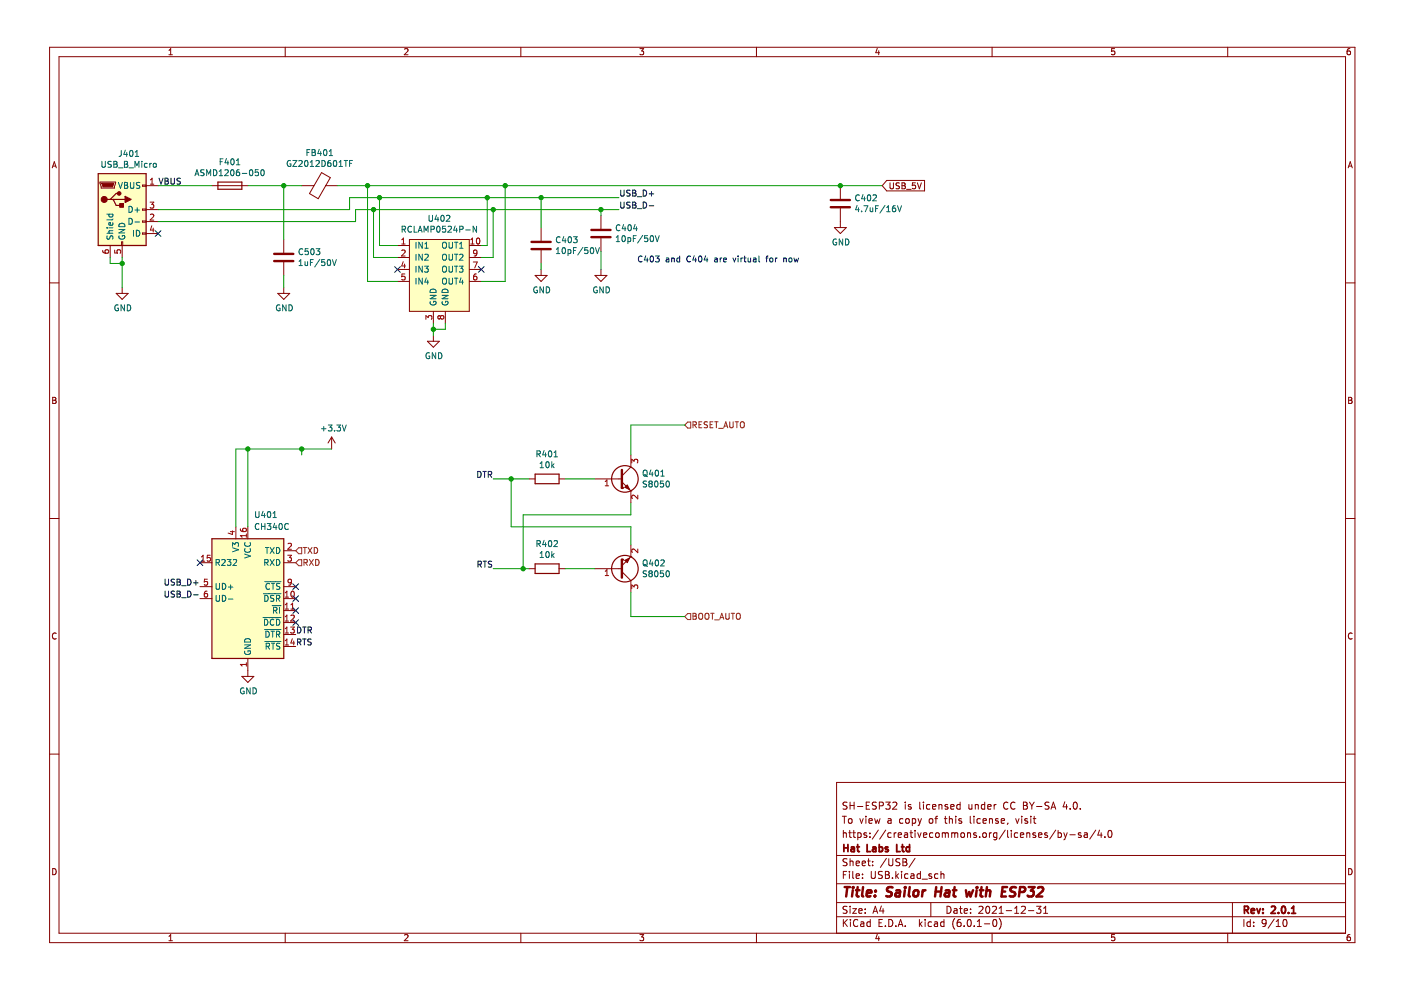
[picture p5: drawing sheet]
<svg xmlns="http://www.w3.org/2000/svg" width="297mm" height="210mm" viewBox="0 0 297 210" stroke-linecap="round" stroke-linejoin="round" font-family="sans-serif">
<path d="M.5 0h296.6v209.8h-296.6z" fill-rule="evenodd" fill="#fff" stroke="#fff" stroke-width=".21"/>
<g fill="none" stroke="#840000" stroke-width=".21">
<path d="M10.5 10h276.8v189.9h-276.8zM12.5 12h272.8v185.9h-272.8zM35.8 11.6h.8M35.8 10.7l.4-.4v1.3M60.5 10v2M85.8 10.4l.5-.1 .2 .4-.8 .9h.8M110.4 10v2M135.7 10.3h.8l-.5 .5 .4 .1v.6l-.2 .1-.5-.1M160.4 10v2M186 10.2l-.3 1h.8M186.3 10.7v.9M210.3 10v2"/>
<path d="M236.3 10.3h-.6l-.1 .6h.7v.6l-.2 .1-.5-.1M260.3 10v2M286.2 10.3l-.4 .1-.1 .2-.1 .8 .2 .2 .5-.1-.1-.6-.4-.1-.2 .3M11.1 35.6l.4-1.3 .4 1.3M11.2 35.2h.6M21.2 38.6h3.3v.3l-.2 1h-2.8zM30.2 39.2h.8v.3h-.8zM31 39.4h2.5M44.9 39.4h7.6M64 39.4h2.6M68.2 36.6l1.8 1.1-2.5 4.4-1.9-1.1zM69 39.4h2.6"/>
<path d="M178.2 39.4v2.8M285.8 35.6l.5-1.3 .4 1.3M286 35.2h.6M10.5 60h2M23.4 52.1v2.5M25.8 51.3h.2v.8h-.2zM25.9 52.1v2.5M30.2 44.3h.8v.3h-.8zM30.2 46.9h.8v.2h-.8zM30.2 49.4h.8v.2h-.8zM31 47h2.5M31 44.4h2.5"/>
<path d="M31 49.5h2.5M60.2 50.8v2.8M60.2 55.6v2.8M84.3 52.1h2.5M84.3 54.6h2.5M84.3 57.1h2.5M84.3 59.7h2.5M86.8 50.8h12.7v15.2h-12.7zM99.5 52.1h2.5M99.5 54.6h2.5M99.5 57.1h2.5M99.5 59.7h2.5"/>
<path d="M113.5 58.4h2.5l-1.3 1.3zM114.7 48.2v2.8M114.7 53.1v2.8M114.7 57.1v1.3M126.1 58.4h2.6l-1.3 1.3zM127.4 45.7v2.8M127.4 50.5v2.8M127.4 57.1v1.3M176.9 48.2h2.5l-1.2 1.3zM178.2 44.2v4M285.3 60h2M58.9 62.2h2.5l-1.2 1.3z"/>
<path d="M60.2 60.9v1.3M90.6 72.4h2.6l-1.3 1.2zM91.9 66v2.6M91.9 71.1v1.3M94.4 66v2.6M11.2 84.2h.4l.3 .3-.3 .4 .3 .1v.3l-.2 .2h-.5zM11.2 84.9h.4M70.3 92.7l-.8 1.2M70.3 92.7v2.5M70.3 92.7l.8 1.2M285.9 84.2h.5l.2 .3-.2 .4 .2 .1 .1 .3-.3 .2h-.5zM285.9 84.9h.5"/>
<path d="M10.5 109.9h2M42.4 119.3h2.5M50 111.7v2.5M52.5 111.7v2.5M60.2 119.3h2.5M60.2 116.8h2.5M133.8 118h.1M133.8 118l-1.9 1.9M285.3 109.9h2M11.9 134.3a.58 .58 0 0 0-.8 .6 .58 .58 0 0 0 .8 .5M42.4 126.9h2.5M42.4 124.4h2.5"/>
<path d="M52.5 139.6v3.8M60.2 126.9h2.5M60.2 129.5h2.5M60.2 132h2.5M60.2 134.5h2.5M60.2 137.1h2.5M60.2 124.4h2.5M131.2 120.6h.7M131.9 121.2l1.9 1.9M286.7 134.3a.58 .58 0 0 0-.8 .6 .58 .58 0 0 0 .8 .5M10.5 159.9h2M51.3 143.4h2.5l-1.3 1.3z"/>
<path d="M285.3 159.9h2M178.6 173.1h.8M178.8 176.1v1.5M178.8 176.7l.2-.1h.4v1M179 173.1v1.5M179.6 170.1h-.6l-.2 .1v.4l.6 .3 .2 .4-.3 .3-.6-.1M179.9 176.6h.6M179.9 173.7l.3-.1 .4 .1 .1 .6-.2 .2-.3 .1-.3-.2zM180.2 176.1v1.2l.3 .3M180.2 170.1v1.5M180.2 170.8h.9M180.8 176.6h.6"/>
<path d="M181 176.1v1.2l.4 .3M181.1 170.1v1.5M181.8 171h1.1M181.9 176.6h.4l.3 .2-.2 .7h-.5M181.9 176.6v1.5M182.3 173.6l.4 1 .3-1M183.6 173.1v.1M183.6 173.6v1M183.7 170.8h.5M183.7 176.6h-.3l-.2 .2v.2l.5 .1v.4h-.5M184.2 174.1l.7-.2v-.3h-.5l-.2 .2 .1 .7h.6M184.4 170.1h-.7v1.5h.7"/>
<path d="M184.4 177.4v.2M184.4 176.6v.2M185.4 173.6l.3 1 .3-.7 .3 .7 .3-1M185.8 170.1h-.6l-.2 .1v.4l.7 .3 .1 .4-.3 .3-.6-.1M186.2 176l-1.3 1.9M186.4 170.9l.8-.1 .1-.2-.1-.4-.8-.1v1.5M187.8 176l-1.3 1.9M187.8 170.1h.9l-.5 .5 .5 .2v.6l-.3 .2-.6-.2M188.3 173.6h.6v1M188.9 176.6h-.4l-.3 .2 .2 .7h.5M188.9 173.9l-.5 .1-.2 .2 .2 .4 .5-.1M189.3 170.2l.6-.1 .3 .4-1 1.1h1"/>
<path d="M189.6 176.6v1M190 176.6l-.4 .2M190.4 177.1l.7-.2v-.3h-.5l-.2 .2 .1 .7h.6M191.4 173.6h-.4l-.3 .3 .2 .6h.5M191.8 176.6h.6v1M191.9 170.1v.1M191.9 170.6v1M192.1 173.7l.2-.1 .4 .1 .1 .6-.2 .2-.3 .1-.2-.2zM192.4 176.9l-.5 .1-.2 .2 .2 .4 .5-.1M192.9 176.6h.6M193.1 176.1v1.2l.4 .3M193.1 170.6h-.3l-.2 .2v.2l.5 .1v.4h-.5"/>
<path d="M193.4 173.6h.5l.2 .3-.1 .6h-.6M193.4 173.6v1.5M194 176.1v.1M194 176.6v1M194.6 176.6l.3 1 .4-1M194.6 173.6l.4 1M195 174.6l-.4 .5M195 170.1v1.3l.2 .2M195.4 173.6l-.4 1M195.8 177.1l.7-.2-.1-.3h-.4l-.2 .2 .1 .7h.5M195.8 170.1v.1M195.8 170.6v1"/>
<path d="M197.1 173.7l.2-.1 .4 .1 .1 .6-.2 .2-.3 .1-.2-.2zM197.1 170.6h-.4l-.3 .3 .2 .6h.5M197.7 171.1l.7-.2v-.3h-.5l-.2 .2 .1 .7h.6M197.8 176.6h-.4l-.3 .2 .1 .7h.6M198.2 173.6h.6M198.4 176.7l.2-.1 .5 .1v.6l-.1 .2-.4 .1-.2-.2zM198.8 173.1l-.4 .2v1.3M199.1 170.7l.2-.1h.3l.1 1M199.1 170.6v1M199.8 176.7l.4-.1 .2 .2M199.8 176.6v1M200.2 173.6h.6"/>
<path d="M200.4 176.8l.2-.2h.4l.1 1M200.4 173.1v1.3l.4 .2M200.4 176.8v.8M200.9 170.6h-.3l-.2 .2v.2l.5 .1v.4h-.5M201.3 173.7l.2-.1h.4v1M201.3 173.1v1.5M201.6 171.1l.7-.2-.1-.3h-.4l-.2 .2v.7h.6M201.8 176.7l.4-.1 .2 .2M201.8 176.6v1M202.4 176.8l.2-.2h.4l.1 1M202.4 176.8v.8M202.6 173.1v.1"/>
<path d="M202.6 173.6v1M203.6 170.6h-.5l-.2 .3 .1 .6h.6M203.6 170.1v1.5M203.8 176.7l.2-.1 .4 .1 .1 .6-.1 .2-.4 .1-.2-.2zM203.9 173.6h-.4l-.2 .2 .1 .2 .5 .1v.4h-.6M205.1 176.6v1M205.1 176.7l.3-.1h.3l.1 1M205.4 170.6l.1 .9 .4 .1 .2-.2M205.7 173.1v1.3l.2 .2M206.1 170.6v1M206.5 173.1v.1M206.5 173.6v1"/>
<path d="M206.8 170.7l.2-.1h.3l.1 1M206.8 170.6v1M207 176.6h-.4l-.2 .2 .1 .2 .5 .1v.4h-.6M207.7 177.4v.2M207.8 173.6h-.4l-.3 .3 .2 .6h.5M208.4 174.1l.7-.2v-.3h-.5l-.2 .2 .1 .7h.6M208.4 176.7l.2-.1 .5 .1v.6l-.1 .2-.4 .1-.2-.2zM208.8 170.6h-.5l-.2 .3 .1 .6h.6M208.8 170.1v1.5M209.4 171.1l.7-.2v-.3h-.5l-.2 .2 .1 .7h.6M209.8 173.6v1M209.8 176.6v1"/>
<path d="M209.8 173.7l.2-.1h.3l.1 1M210.2 176.6l-.4 .2M210.8 170.6v1M211.2 170.6l-.4 .3M211.3 176.6v1.2l-.2 .3-.4-.1M211.3 176.6h-.4l-.3 .2 .2 .7h.5M211.6 173.6h-.3l-.2 .2v.2l.5 .1v.4h-.5M212.3 174.1l.7-.2-.1-.3h-.4l-.2 .2v.7h.6M213.1 176l-1.3 1.9M213.6 176.1v1.2l.2 .3M213.7 174.5l-.1 .3M213.7 170.2a.71 .71 0 0 0-1 .5 .71 .71 0 0 0 .7 .9l.3-.2"/>
<path d="M214.4 176.1v.1M214.4 176.6v1M215.2 170.2a.71 .71 0 0 0-1 .5 .71 .71 0 0 0 .7 .9l.3-.2M215.3 173.6l.4 1 .4-1M215.8 176.6h-.5l-.2 .2 .1 .7h.6M216.3 177.1l.8-.2-.1-.3h-.4l-.3 .2 .1 .7h.6M216.6 173.1v.1M216.6 173.6v1M217 170.1h.5l.3 .3-.3 .4 .3 .1v.4l-.2 .3h-.6zM217 170.8h.5M217.7 176.7l.2-.1h.4v1M217.7 176.6v1"/>
<path d="M217.8 173.6h-.3l-.2 .2v.2l.5 .1v.4h-.5M218.3 170.1l.5 .8M218.6 173.1v.1M218.6 173.6v1M218.8 170.9v.7M219.1 173.6h.5M219.3 173.1v1.3l.3 .2M219.3 170.1l-.5 .8M219.6 176.6h-.4l-.2 .2 .1 .2 .5 .1v.4h-.6M219.8 171h1.1M220.2 177.1l.7-.2-.1-.3h-.4l-.2 .2 .1 .7h.5M222.1 176.6h-.4l-.2 .2 .1 .2 .5 .1v.4h-.6"/>
<path d="M222.4 170.1h-.6l-.2 .1v.4l.7 .3 .1 .4-.3 .3-.5-.1M222.8 171.6l.5-1.5 .5 1.5M223 171.1h.7M223.8 176l-1.2 1.9M224.3 176.6h.5l.2 .2-.1 .7h-.6M224.3 176.1v1.5M225.5 176.6l.4 1M225.8 170l-.4 1.1h.9M225.9 177.6l-.4 .5M226.1 170.6v1M226.3 176.6l-.4 1M226.8 177h1.2"/>
<path d="M226.9 171.4v.2M227.7 170.2l.2-.1a.8 .8 0 0 1 .5 .7 .8 .8 0 0 1-.5 .8l-.4-.6zM229 171.4v.2M229.2 176.6h-.4l-.2 .2 .1 .2 .5 .1v.4h-.6M229.9 176.6h.6v1M230.5 176.9l-.5 .1-.2 .2 .2 .4 .5-.1M232.3 176l-1.3 1.9M233.1 176l-.3 1.1h.9M233.5 176.6v1M234.3 177.4v.2M235 176.2l.3-.1a.8 .8 0 0 1 .5 .7 .8 .8 0 0 1-.5 .8l-.4-.6zM285.3 165.9h-107.9v32"/>
<path d="M11.2 184.2a.66 .66 0 0 1 .7 .6 .66 .66 0 0 1-.7 .7zM35.8 198.5l.4-.3v1.3M35.8 199.5h.8M60.5 197.9v2M85.8 198.3l.5-.1 .2 .3-.8 1h.8M110.4 197.9v2M135.7 198.2h.8l-.5 .4 .4 .2v.5l-.2 .2-.5-.2M160.4 197.9v2M177.4 194.4h107.9M177.4 191.4h107.9M177.4 187.4h107.9M177.4 181.4h107.9"/>
<path d="M178.8 185.5h.5M178.8 194.9v1.5M179 195.6l.7 .8M179.5 184.8h-.7v1.5M179.6 192.2l-.6-.1-.2 .2v.4l.6 .3 .2 .4-.3 .2h-.6M179.6 182.1h-.6l-.2 .1v.4l.6 .3 .2 .4-.3 .3-.6-.1M179.7 194.9l-.9 .9M180.1 184.8v.1M180.1 185.3v1M180.2 182.1v1.5M180.2 192.1v.2M180.2 192.6v1"/>
<path d="M180.2 182.7l.2-.1h.4l.1 1M180.3 194.9v.2M180.3 195.4v1M180.8 192.6h.8l-.8 1h.8M180.8 184.8v1.2l.2 .3M181.5 185.8l.7-.2v-.3h-.5l-.2 .2 .1 .7h.6M181.5 183.1l.7-.2v-.3h-.5l-.2 .2 .1 .7h.6M181.9 195.1a.71 .71 0 0 0-1 .5 .71 .71 0 0 0 .7 .8l.3-.1M182.1 193.1l.7-.1-.1-.3-.4-.1-.2 .3 .1 .7h.5M182.5 195.5h.6l.1 .9M182.8 183.1l.7-.2-.1-.3h-.4l-.2 .2 .1 .7h.5M182.9 186.1v.2"/>
<path d="M182.9 185.3v.2M183.2 195.8l-.5 .1-.3 .2 .3 .3h.5M183.4 193.5v.1M183.4 192.7v.2M183.9 182.6h.6M184.2 182.1v1.2l.3 .3M184.5 195.5l-.4-.1-.3 .3 .1 .7h.6M184.5 194.9v1.5M184.7 184.8v1.2l.3 .3 .4-.1 .2-.2v-1.2M185 183.4v.2M185 182.6v.2M185.1 193.6l.5-1.5 .5 1.5"/>
<path d="M185.2 193.2h.7M186 198.1l-.3 .9h.8M186.3 198.6v.9M186.4 195.7h.5M186.9 192.1l-.4 1h.9M187.1 194.9h-.7v1.5h.7M187.1 184.8h-.6l-.2 .1v.4l.6 .3 .2 .4-.3 .3-.6-.1M187.2 192.6v1M187.7 185.5h.5M187.7 196.3v.1M187.7 184.8h.5l.3 .2-.3 .5 .3 .1 .1 .4-.3 .3h-.6zM187.9 182l-1.2 1.9"/>
<path d="M188.4 194.9a.76 .76 0 0 1 .9 .8 .76 .76 0 0 1-.9 .7zM188.4 182.1v1.2l.3 .3h.3l.3-.3v-1.2M189.2 186.1v.2M189.9 196.3v.1M189.9 184.8v1.5M190.1 185.7l.4 .6M190.4 196.4l.5-1.5 .5 1.5M190.5 185.3l-.6 .5M190.6 196h.7M190.8 182.1h-.6l-.2 .1v.4l.6 .3 .2 .4-.3 .3-.6-.1M191.1 184.8v.1M191.1 185.3v1"/>
<path d="M191.4 182.1h.5l.3 .2-.3 .5 .3 .1 .1 .4-.3 .3h-.6zM191.4 182.8h.5M191.9 196.3v.1M192.5 185.3h-.4l-.3 .2 .1 .7h.6M193.1 185.3h.6l.1 1M193.8 185.6l-.5 .1-.2 .2 .2 .4 .5-.1M194 182l-1.3 1.9M194.9 194.9v1.5M195.1 195.9l.4 .5M195.1 185.3h-.4l-.3 .2 .2 .7h.5M195.1 184.8v1.5M195.5 195.4l-.6 .6"/>
<path d="M195.5 186.4h1.1M196.1 194.9v.2M196.1 195.4v1M197.4 191.4v3M197.5 195.5l-.4-.1-.3 .3 .1 .7h.6M197.5 185.3h-.4l-.2 .2 .1 .2 .5 .1v.4h-.6M198.1 195.5h.6l.1 .9M198.8 195.8l-.5 .1-.2 .2 .2 .3h.5M198.9 185.3h-.5l-.3 .2 .2 .7h.6M199.5 185.4l.2-.1h.4v1M199.5 184.8v1.5M200.1 195.5l-.4-.1-.3 .3 .2 .7h.5"/>
<path d="M200.1 194.9v1.5M200.8 192.1a.76 .76 0 0 1 .8 .8 .76 .76 0 0 1-.8 .7zM202.3 192.7h.6v.9M202.4 194.7a1.72 1.72 0 0 0 0 2.3M202.9 193l-.5 .1-.2 .2 .2 .3h.5M203.4 192.6h.6M203.6 192.1v1.3l.4 .2M203.6 194.9l-.4 .1a1.01 1.01 0 0 0 0 1.4l.5-.1 .1-.5-.3-.3-.4 .1-.2 .2M204.4 193.1l.7-.1v-.3l-.5-.1-.2 .3 .1 .7h.6M204.4 196.3v.1M205.2 195.1l.2-.2a.8 .8 0 0 1 .5 .8 .8 .8 0 0 1-.5 .7l-.3-.5zM205.8 193.5v.1"/>
<path d="M205.8 192.7v.2M206.6 196.3v.1M207.2 195.4l.4-.5v1.5M207.2 196.4h.9M207.6 192.3l.5-.2 .3 .5-.9 1h.9M208.7 195.9h1.1M209.1 192.3l.2-.2a.8 .8 0 0 1 .6 .8 .8 .8 0 0 1-.6 .7l-.3-.5zM210.3 197.9v2M210.4 192.3l.6-.2 .3 .5-1 1h1M210.6 195.1l.2-.2a.8 .8 0 0 1 .6 .8 .8 .8 0 0 1-.6 .7l-.3-.5zM211.8 193.6h.9M211.8 192.6l.5-.5v1.5"/>
<path d="M211.8 194.7a1.72 1.72 0 0 1 0 2.3M213.3 193.1h1.2M215.1 193.6h.9M215.1 192.6l.5-.5v1.5M216.6 192.3l.5-.2 .3 .5-.9 1h.9M218.1 193.1h1.1M219.8 192.1h.9l-.5 .6 .4 .2v.6l-.2 .1-.6-.1M221.3 193.6h.8M221.3 192.6l.4-.5v1.5M236.3 198.2h-.6l-.1 .6 .7-.1v.6l-.2 .2-.5-.2M260.3 197.9v2M261.3 191.4v6.5"/>
<path d="M263.7 194.9v1.5M265.1 195.5l-.4-.1-.3 .3 .1 .7h.6M265.1 194.9v1.5M265.8 196.3v.1M265.8 195.5v.2M268.4 195.6l-.2 .3-.5-.1-.1-.2v-.4l.3-.3h.3l.2 .3a1 1 0 0 1-.4 1.2h-.3M270.2 194.9l-1.3 1.9M270.6 196.4h.8M270.6 195.4l.4-.5v1.5M272.2 195.1l.2-.2a.8 .8 0 0 1 .5 .8 .8 .8 0 0 1-.5 .7l-.4-.5zM285.9 184.2a.66 .66 0 0 1 .8 .6 .66 .66 0 0 1-.8 .7zM286.2 198.2h-.4l-.1 .3-.1 .7 .2 .3 .5-.2-.1-.6-.4-.1-.2 .3"/>
</g>
<g fill="none" stroke="#840000" stroke-width=".39">
<path d="M178.9 179.1v1.5M178.9 179.8h.9M179.8 179.1v1.5M180.5 179.6h.6v1M181.1 179.9l-.5 .1-.2 .2 .2 .4 .5-.1M181.6 179.6h.6M181.8 179.1v1.2l.4 .3M183.8 179.1v1.5h.8M185.1 179.6h.5l.1 1M185.7 179.9l-.5 .1-.2 .2 .2 .4 .5-.1M186.4 179.6h.4l.3 .2-.1 .7h-.6M186.4 179.1v1.5"/>
<path d="M188.3 179.6h-.4l-.2 .2 .1 .2 .5 .1v.4h-.6M190.1 179.1v1.5h.7M191.1 179.6h.6M191.3 179.1v1.2l.4 .3M192.8 179.6h-.4l-.3 .2 .2 .7h.5M192.8 179.1v1.5M263.8 192.9h.8l.1-.3-.1-.3-.8-.2v1.5M264.2 192.9l.5 .7M265.3 193.1l.7-.1-.1-.3-.4-.1-.2 .3v.7h.6M266.5 192.6l.3 1 .4-1M267.8 193.5v.1M267.8 192.7v.2"/>
<path d="M269.6 192.3l.5-.2 .3 .5-.9 1h.9M271.1 193.5v.1M271.8 192.3l.3-.2a.8 .8 0 0 1 .5 .8 .8 .8 0 0 1-.5 .7l-.4-.5zM273.2 193.5v.1M273.8 193.6h.9M273.8 192.6l.5-.5v1.5"/>
</g>
<g fill="none" stroke="#840000" stroke-width=".52">
<path d="M179.1 188.1h1.1M179.7 188.1l-.3 2M180.8 188.7l-.2 1.4M180.9 188.1v.2M181.5 188.7h.7M181.8 188.1l-.2 1.7 .1 .2 .4 .1M183 188.1l-.2 1.7 .2 .3M183.8 189.4l.9-.2v-.4l-.6-.1-.3 .3v1h.8M185.5 189.9v.2M185.6 188.8v.2M189.3 188.2a.85 .85 0 0 0-1.1 .1l-.1 .5 .9 .5-.1 .6a.85 .85 0 0 1-1 .1M190 188.8h.8l-.1 1.3"/>
<path d="M190.8 189.2l-.6 .1a.4 .4 0 0 0-.4 .4 .4 .4 0 0 0 .3 .4l.6-.1M191.8 188.7l-.1 1.4M191.9 188.1v.2M192.9 188.1l-.2 1.7 .2 .3M193.8 188.9l.1-.1a.5 .5 0 0 1 .8 .3v.6l-.3 .3a.5 .5 0 0 1-.8-.3zM195.7 188.7l-.2 1.4M196.2 188.7l-.4 .1-.2 .3M198.4 189h1.1M198.5 188.1l-.3 2M199.6 188.1l-.2 2M200.5 188.8h.8l-.1 1.3M201.3 189.2l-.7 .1a.4 .4 0 0 0-.3 .4 .4 .4 0 0 0 .2 .4l.7-.1"/>
<path d="M202 188.7h.8M202.4 188.1l-.2 1.7 .1 .2 .3 .1M204.8 188.7l.2 1.4 .5-1 .3 1 .5-1.4M207.1 188.7l-.2 1.4M207.2 188.1l-.1 .2M207.7 188.7h.8M208.1 188.1l-.2 1.7 .1 .2 .3 .1M209.1 188.9l.3-.2 .5 .1v1.3M209.2 188.1l-.2 2M212.5 189h.6M213.5 188.1h-.9l-.3 2h1M215.4 188.2a.85 .85 0 0 0-1 .1l-.1 .5 .9 .5-.1 .6a.85 .85 0 0 1-1 .1"/>
<path d="M216.2 189.1h.7l.3-.2a.51 .51 0 0 0-.2-.8h-.7l-.3 2M218.1 188.1h1.2l-.7 .7 .5 .2-.1 .9-.3 .2h-.6l-.2-.2M220.1 188.3l.3-.2h.5l.2 .2 .1 .4-.2 .2-1.3 1.2h1.3"/>
</g>
<g fill="none" stroke="#006464" stroke-width=".21">
<path d="M21.6 34.2v1l.2 .3h.3l.2-.3v-1M23.6 34.3l-.5-.1-.2 .2 .1 .3 .5 .3v.4h-.6M24.1 34.2h.5l.2 .2-.2 .4 .2 .1 .1 .3-.3 .3h-.5zM24.1 34.8h.5M25.1 38.7l.4 1.2 .5-1.2M25.1 35.6h1M25.7 31.9v1.1l-.5 .2M26.4 38.7h.4l.2 .2-.2 .4 .2 .1 .1 .3-.2 .2h-.5zM26.4 34.2h.4l.2 .2-.2 .4 .2 .1 .1 .3-.2 .3h-.5zM26.4 39.3h.4M26.4 34.8h.4M26.6 31.8l-.3 .9h.7"/>
<path d="M26.9 32.3v.9M27.3 35.6h1M27.6 32l.2-.1a.68 .68 0 0 1 .4 .6 .68 .68 0 0 1-.4 .7l-.3-.5zM27.6 38.7v1l.3 .2h.4l.1-.2v-1M28.6 35.5v-1.3l.4 .9 .5-.9v1.3M28.7 33.2h.7M28.7 32.3l.3-.4v1.3M29.6 38.7h-.4l-.3 .2 .1 .3 .6 .3v.3l-.7 .1M30.1 34.2v.1M30.1 34.6v.9M31.2 34.7l-.3-.1-.3 .3 .1 .5h.5M31.8 34.6v.9"/>
<path d="M32.1 34.6l-.3 .3M32.5 34.7l.2-.1 .4 .1-.1 .7h-.5zM41.3 37.3l.5-1.3 .4 1.3M41.5 36.9h.6M43.3 36l-.7 .1v.4l.6 .2 .1 .3-.3 .3-.5-.1M43.8 37.3v-1.3l.4 .9 .5-.9v1.3M45.3 36a.64 .64 0 0 1 .7 .6 .64 .64 0 0 1-.7 .7zM46.5 37.3h.7M46.5 36.3l.3-.3v1.3M46.7 34.3h.4M47.3 33.7h-.6v1.2M47.7 36.1l.5-.1 .2 .3-.8 1h.8"/>
<path d="M48 33.6l-.3 .9h.8M48.3 34.1v.8M49 36.1l.2-.1a.68 .68 0 0 1 .4 .6 .68 .68 0 0 1-.4 .7l-.3-.5zM49 33.8l.2-.1a.68 .68 0 0 1 .5 .6 .68 .68 0 0 1-.5 .6l-.3-.4zM50.1 34.9h.8M50.1 34l.4-.3v1.2M50.7 36h-.4l-.1 .3-.1 .7 .2 .3 .5-.2-.1-.6h-.4l-.2 .2M51.4 36.8h.9M53 36.1l.2-.1a.68 .68 0 0 1 .4 .6 .68 .68 0 0 1-.4 .7l-.3-.5zM54.8 36h-.7v.6l.6-.1 .1 .6-.2 .2-.5-.2M55.4 36.1l.2-.1a.68 .68 0 0 1 .4 .6 .68 .68 0 0 1-.4 .7l-.3-.5zM61.6 34.1a.58 .58 0 0 0-.7 .6 .58 .58 0 0 0 .8 .5v-.4h-.3"/>
<path d="M62.1 34h.8l-.8 1.3h.8M63.4 34.1l.4-.1 .3 .4-.8 .9h.8M64.7 34.1l.2-.1a.68 .68 0 0 1 .4 .7 .68 .68 0 0 1-.4 .6l-.3-.5zM65.1 32.3h.4M65.7 31.7h-.6v1.3M65.8 34.4l.3-.4v1.3M65.8 35.3h.7M66.2 32.3h.4M66.2 31.7h.4l.2 .3-.2 .3 .2 .1 .1 .3-.2 .3h-.5zM67 34.1l.5-.1 .2 .4-.8 .9h.8M67.7 31.7l-.3 .9h.8M68 32.1v.9"/>
<path d="M68.3 34a.64 .64 0 0 1 .7 .7 .64 .64 0 0 1-.7 .6zM68.7 31.8l.2-.1a.68 .68 0 0 1 .4 .7 .68 .68 0 0 1-.4 .6l-.3-.5zM69.8 33h.7M69.8 32.1l.4-.4v1.3M70.1 34l-.4 .1-.2 .2v.8l.2 .2 .4-.1v-.6l-.4-.1-.2 .3M70.8 34.1l.2-.1a.68 .68 0 0 1 .4 .7 .68 .68 0 0 1-.4 .6l-.3-.5zM71.9 35.3h.7M71.9 34.4l.3-.4v1.3M73 34h.7M73.3 34v1.3M74.1 34.6h.4M74.7 34h-.6v1.3"/>
<path d="M22.7 49.5h1.2M22.7 48.3h.1M22.7 45.4h1.2M22.7 50l.1 .7h.4l.2-.6 .3-.1 .2 .2v.5M23.1 48.3h.8M23.2 45.4l-.1 .4 .2 .2 .6-.1v-.5M23.9 47.2v.4l-.1 .2-.6-.1v-.5h.2l.1 .6M23.9 48.9l-.7 .1v.5M23.9 46.4l-.1 .2h-1.1M25.2 48.7h1.3l-1.3 .7h1.3M25.3 50a.58 .58 0 0 0 .6 .7 .58 .58 0 0 0 .5-.8h-.5v.3M25.4 47.5a.66 .66 0 0 1 .7-.1 .66 .66 0 0 1 .4 .7h-1.3z"/>
<path d="M27.3 43.7a.64 .64 0 0 1 .8 .7 .64 .64 0 0 1-.8 .6zM27.3 46.3a.64 .64 0 0 1 .8 .6 .64 .64 0 0 1-.8 .7zM28.3 48.8v1.3M28.6 47.1h1M28.6 44.5h1M28.9 48.8a.64 .64 0 0 1 .7 .7 .64 .64 0 0 1-.7 .6zM29.1 44v1M63.4 55.4l.4-.4v1.3M63.4 56.3h.7M64.2 52.9a.56 .56 0 0 0-.8 .5 .56 .56 0 0 0 .8 .5M64.7 55.5v.7h.5M65.2 55.5v.8"/>
<path d="M65.3 52.7h-.6v.6h.6v.6l-.1 .1-.5-.1M65.8 55.6h.4M66 52.9l.2-.2a.68 .68 0 0 1 .4 .7 .68 .68 0 0 1-.4 .6l-.3-.5zM66.4 55h-.6v1.3M67 52.7h.8l-.4 .5 .4 .1v.6l-.2 .1-.6-.1M67.8 55l-1.1 1.6M68.8 55h-.6v.6h.6v.6l-.1 .1-.5-.1M69.5 55.2l.2-.2a.68 .68 0 0 1 .4 .7 .68 .68 0 0 1-.4 .6l-.3-.5zM70.5 55l.4 1.3 .4-1.3M85.3 48.6h.6v-.5l-.6-.1v1.2M85.6 48.6l.4 .6M87.3 48.1a.56 .56 0 0 0-.8 .5 .56 .56 0 0 0 .8 .5"/>
<path d="M87.8 48v1.2h.6M88.2 51.4v1.2M88.2 53.9v1.3M88.2 56.4v1.3M88.2 59v1.2M88.6 49.2l.5-1.2 .4 1.2M88.8 48.9h.6M89.5 51.4v1.2l-.7-1.2v1.2M89.5 53.9v1.3l-.7-1.3v1.3M89.5 56.4v1.3l-.7-1.3v1.3M89.5 59v1.2l-.7-1.2v1.2M89.9 49.2v-1.2l.4 .9 .5-.9v1.2"/>
<path d="M90 56.4h.8l-.4 .5 .3 .1v.6l-.1 .1-.6-.1M90.1 52.6h.7M90.1 51.7l.3-.3v1.2M90.1 54l.5-.1 .2 .4-.8 .9h.8M90.4 58.9l-.3 .9h.8M90.7 59.4v.8M91 45.7v1l.2 .2h.4l.1-.2v-1M91.4 48.6h.6v-.5l-.6-.1v1.2M92.5 45.6l-.3 .9h.8M92.7 48.1l.2-.1a.68 .68 0 0 1 .4 .6 .68 .68 0 0 1-.4 .6l-.3-.5zM92.8 46.1v.8M93.6 45.8l.2-.1a.68 .68 0 0 1 .4 .6 .68 .68 0 0 1-.4 .6l-.3-.5z"/>
<path d="M93.9 51.5l.2-.1a.43 .43 0 0 1 .6 .4v.4a.42 .42 0 0 1-.5 .4 .42 .42 0 0 1-.4-.4zM93.9 54.1l.2-.2a.43 .43 0 0 1 .6 .4v.4a.42 .42 0 0 1-.5 .5 .42 .42 0 0 1-.4-.5zM93.9 56.6l.2-.2a.43 .43 0 0 1 .6 .5v.4a.42 .42 0 0 1-.5 .4 .42 .42 0 0 1-.4-.4zM93.9 59.2l.2-.2a.43 .43 0 0 1 .6 .4v.4a.42 .42 0 0 1-.5 .5 .42 .42 0 0 1-.4-.5zM94.5 48h-.7v.6l.6-.1 .1 .6-.2 .1-.5-.1M94.7 45.8l.4-.1 .3 .3-.8 .9h.8M95 48.1l.5-.1 .2 .3-.8 .9h.8M95.2 51.4v1l.2 .2h.4l.1-.2v-1M95.2 53.9v1l.2 .3 .4-.1 .1-.2v-1M95.2 56.4v1.1l.2 .2h.3l.2-.2v-1.1M95.2 59v1l.2 .2h.4l.1-.2v-1M96.4 51.4h.7"/>
<path d="M96.4 53.9h.7M96.4 56.4h.7M96.4 59h.7M96.5 47.9l-.3 .9h.8M96.7 51.4v1.2M96.7 53.9v1.3M96.7 56.4v1.3M96.7 59v1.2M96.8 48.4v.8M97.4 56.4h.8l-.5 .5 .4 .1v.6l-.2 .1-.5-.1M97.4 52.6h.8M97.4 51.7l.4-.3v1.2"/>
<path d="M97.4 54l.5-.1 .3 .4-.8 .9h.8M97.5 48.6h.6v-.5l-.6-.1v1.2M97.7 58.9l-.3 .9h.8M98 59.4v.8M98.7 48.7h1M101 48v1.2l-.7-1.2v1.2M118 52.9l.3-.4v1.3M118 53.8h.7M118.7 50.3a.56 .56 0 0 0-.7 .5 .56 .56 0 0 0 .7 .5M119.3 52.6l.2-.1a.68 .68 0 0 1 .4 .6 .68 .68 0 0 1-.4 .7l-.3-.5zM119.5 50.1l-.3 .9h.8M119.8 50.6v.9"/>
<path d="M120.4 52.9v1.3M120.4 53l.4-.1 .2 .3-.1 .5h-.5M120.6 50.3l.1-.1a.68 .68 0 0 1 .5 .6 .68 .68 0 0 1-.5 .7l-.3-.5zM121.6 50.2h.8l-.4 .5 .3 .1v.5l-.2 .2-.5-.2M121.6 53.1h.4M122.2 52.5h-.6v1.3M123.6 52.4l-1.1 1.7M124.6 52.5h-.6l-.1 .6 .6-.1 .1 .7-.2 .1-.5-.1M125.3 52.6l.2-.1a.68 .68 0 0 1 .4 .6 .68 .68 0 0 1-.4 .7l-.3-.5zM126.2 52.5l.5 1.3 .4-1.3M130.7 50.3l.3-.3v1.2M130.7 51.2h.7"/>
<path d="M131.4 47.8a.56 .56 0 0 0-.8 .5 .56 .56 0 0 0 .8 .5M132 50h.2a.68 .68 0 0 1 .4 .6 .68 .68 0 0 1-.4 .6 .84 .84 0 0 1-.2-1.2zM132.2 47.6l-.3 .9h.8M132.5 48.1v.8M133.1 50.4v1.3M133.1 50.4h.4l.2 .2-.1 .6h-.5M133.2 47.8l.2-.1a.68 .68 0 0 1 .5 .6 .68 .68 0 0 1-.5 .6l-.3-.5zM134.3 50.6h.4M134.6 47.6l-.3 .9h.8M134.9 50h-.6v1.2M134.9 48.1v.8M136.3 49.9l-1.1 1.6"/>
<path d="M137.3 50h-.6l-.1 .6 .6-.1 .1 .6-.2 .1-.5-.1M138 50.1l.1-.1a.68 .68 0 0 1 .5 .6 .68 .68 0 0 1-.5 .6l-.3-.4zM138.9 50l.5 1.2 .4-1.2M177.3 50.7a.58 .58 0 0 0-.7 .6 .58 .58 0 0 0 .8 .5v-.4h-.3M178.7 50.7v1.2l-.8-1.2v1.2M179.3 50.7a.64 .64 0 0 1 .7 .6 .64 .64 0 0 1-.7 .6zM181.7 43.6l-.3 .9h.8M182 44v.9M182.2 41.4a.56 .56 0 0 0-.8 .5 .56 .56 0 0 0 .8 .6M182.7 44.8v.1M183 41.3l-.3 .9h.8M183.2 43.6h.8l-.5 1.3"/>
<path d="M183.3 41.7v.9M184 41.4l.2-.1a.68 .68 0 0 1 .4 .6 .68 .68 0 0 1-.4 .7l-.3-.5zM184.5 44v.8h.5M185 44v.9M185.1 41.4l.5-.1 .2 .4-.8 .9h.8M185.6 44.2h.5M186.2 43.6h-.6v1.3M187.6 43.6l-1.1 1.6M188 44.9h.7M188 44l.4-.4v1.3M189.8 43.6l-.4 .1-.1 .2-.1 .7 .2 .3 .5-.1-.1-.6-.4-.1-.2 .2M190.3 43.6l.4 1.3 .4-1.3"/>
<path d="M59.3 64.7a.58 .58 0 0 0-.7 .6 .58 .58 0 0 0 .8 .5v-.4h-.3M60.6 64.6v1.3l-.7-1.3v1.3M61.3 64.6a.64 .64 0 0 1 .7 .7 .64 .64 0 0 1-.7 .6zM91 74.8a.58 .58 0 0 0-.7 .6 .58 .58 0 0 0 .8 .5v-.4h-.2M91.2 62.6h1.3l-1.3 .8h1.3M91.2 64a.58 .58 0 0 0 .6 .7 .58 .58 0 0 0 .5-.8h-.4v.2M91.4 61.4a.66 .66 0 0 1 .7-.1 .66 .66 0 0 1 .4 .7h-1.3zM92.4 74.8v1.3l-.8-1.3v1.3M93 74.8a.64 .64 0 0 1 .7 .6 .64 .64 0 0 1-.7 .7zM93.7 62.6h1.3l-1.3 .8h1.3M93.8 64a.58 .58 0 0 0 .6 .7 .58 .58 0 0 0 .5-.8h-.4v.2M93.9 61.4a.66 .66 0 0 1 .8-.1 .66 .66 0 0 1 .3 .7h-1.3z"/>
<path d="M113.9 60.9a.58 .58 0 0 0-.8 .6 .58 .58 0 0 0 .8 .5v-.4h-.2M115.2 60.8v1.3l-.7-1.3v1.3M115.8 60.8a.64 .64 0 0 1 .7 .7 .64 .64 0 0 1-.7 .6zM126.6 60.9a.58 .58 0 0 0-.8 .6 .58 .58 0 0 0 .8 .5v-.4h-.2M127.9 60.8v1.3l-.7-1.3v1.3M128.5 60.8a.64 .64 0 0 1 .7 .7 .64 .64 0 0 1-.7 .6zM68.2 90.9h.9M68.6 90.4v1M69.6 90.1h.8l-.4 .5 .3 .1v.6l-.2 .1-.5-.1M70.9 91.3v.1M71.4 90.1h.8l-.4 .5 .3 .1v.6l-.1 .1-.6-.1M72.6 90.1l.4 1.3 .4-1.3"/>
<path d="M45.8 119.3l.6-.1 .1-.5-.7-.1v1.3M46.1 119.3l.4 .6M47 118.7l.5-.1 .3 .4-.8 .9h.8M48.2 118.6h.8l-.5 .5 .4 .1v.6l-.2 .1-.5-.1M49.3 116.1l1.3 .5-1.3 .4M49.3 115.8v-.7l.5 .4 .1-.4h.6l.1 .2-.1 .5M49.4 118.7l.5-.1 .3 .4-.8 .9h.8M51.9 117.5l1.2 .4-1.2 .4M52 115.1a.56 .56 0 0 0 .5 .7 .56 .56 0 0 0 .5-.7M52 116.3a.56 .56 0 0 0 .5 .8 .56 .56 0 0 0 .5-.8M54.2 108.5v1l.2 .2h.4l.1-.2v-1M54.9 111.1a.56 .56 0 0 0-.8 .5 .56 .56 0 0 0 .8 .5"/>
<path d="M55.4 111v1.3M55.4 111.6h.8M55.8 108.4l-.3 .9h.8M56.1 108.9v.8M56.1 119.3l.6-.1 .1-.5-.7-.1v1.3M56.2 111v1.3M56.3 116.1h.7M56.4 119.3l.5 .6M56.6 116.1v1.2M56.7 111h.7l-.4 .5 .4 .1v.5l-.2 .2-.5-.2M56.8 108.6l.2-.1a.68 .68 0 0 1 .4 .6 .68 .68 0 0 1-.4 .6l-.3-.5zM57.3 116.1l.8 1.2"/>
<path d="M57.3 118.6l.8 1.3M57.9 109.7h.7M57.9 108.8l.3-.3v1.2M58.1 116.1l-.8 1.2M58.1 118.6l-.8 1.3M58.2 110.9l-.3 .9h.8M58.5 111.4v.9M58.6 116.1a.64 .64 0 0 1 .7 .6 .64 .64 0 0 1-.7 .6zM58.6 118.6a.64 .64 0 0 1 .7 .6 .64 .64 0 0 1-.7 .7zM59.3 111.1l.1-.1a.68 .68 0 0 1 .5 .6 .68 .68 0 0 1-.5 .7l-.3-.5zM61.1 111.1a.56 .56 0 0 0-.8 .5 .56 .56 0 0 0 .8 .5M45.8 126.2v1.1l.3 .2h.2l.2-.2v-1.1"/>
<path d="M45.8 123.7v1l.3 .3 .3-.1 .1-.2v-1M47.1 126.2a.64 .64 0 0 1 .8 .7 .64 .64 0 0 1-.8 .6zM47.1 123.7a.64 .64 0 0 1 .8 .6 .64 .64 0 0 1-.8 .7zM48.4 124.5h1M48.4 127h1M48.9 124v1M51.9 136.7h1.2l-1.2 .8h1.2M51.9 138.1a.58 .58 0 0 0 .6 .7 .58 .58 0 0 0 .5-.8h-.4v.2M52 135.5a.66 .66 0 0 1 .8-.1 .66 .66 0 0 1 .3 .7h-1.2zM55.8 130.9h3.8M55.8 125.9h3.8M56.1 131.3a.64 .64 0 0 1 .7 .6 .64 .64 0 0 1-.7 .7z"/>
<path d="M56.1 133.5h3.5M56.1 126.2a.64 .64 0 0 1 .8 .7 .64 .64 0 0 1-.8 .6zM56.1 136h3.5M56.1 123.3h3.5M56.4 133.8a.64 .64 0 0 1 .7 .7 .64 .64 0 0 1-.7 .6zM56.4 137h.6l.1-.5-.7-.1v1.2M56.7 137l.5 .6M57.2 123.8a.56 .56 0 0 0-.8 .5 .56 .56 0 0 0 .8 .5M57.5 133.8h.7M57.5 136.4h.7M57.5 123.7h.7M57.7 128.4h1.9"/>
<path d="M57.8 133.8v1.3M57.9 123.7v1.3M57.9 136.4v1.2M58 129.4h.6l.1-.5-.7-.1v1.2M58.1 126.3l-.5-.1-.3 .3 .2 .3 .5 .2v.4h-.7M58.1 131.4a.56 .56 0 0 0-.8 .5 .56 .56 0 0 0 .8 .5M58.3 129.4l.4 .6M58.6 131.3a.64 .64 0 0 1 .7 .6 .64 .64 0 0 1-.7 .7zM58.6 126.9l.6-.1 .1-.5-.7-.1v1.3M58.6 134.5l.6-.1 .1-.4-.7-.2v1.3M58.9 126.9l.4 .6M58.9 134.5l.4 .6"/>
<path d="M59.3 128.8v1.2M59.3 123.7h-.4l-.3 .2 .1 .3 .6 .3v.3l-.7 .1M59.3 136.4h-.4l-.3 .2 .1 .3 .6 .3v.3l-.7 .1M51.7 145.9a.58 .58 0 0 0-.7 .6 .58 .58 0 0 0 .8 .5v-.4h-.3M53 145.8v1.3l-.7-1.3v1.3M53.6 145.8a.64 .64 0 0 1 .8 .7 .64 .64 0 0 1-.8 .6z"/>
</g>
<path d="M58.1 55.4h4.1M58.1 53.8h4.1M112.7 52.8h4.1M112.7 51.3h4.1M125.4 50.3h4M125.4 48.8h4M176.1 43.9h4.1M176.1 42.4h4.1M131.9 118.7v3.8" fill="none" stroke="#840000" stroke-width=".51"/>
<g fill="#ffffc2" stroke="#ffffc2" stroke-width=".25">
<path d="M44.9 114.2h15.3v25.4h-15.3z" fill-rule="evenodd"/>
<path d="M20.8 36.8h10.2v15.3h-10.2z" fill-rule="evenodd"/>
</g>
<path d="M20.8 36.8h10.2v15.3h-10.2zM46.2 38.6h5.1v1.5h-5.1zM22.7 42.3h3.8M24 42.3l.6 1.3h1.3M25.3 41h-.7l-1.2 1.3M44.9 114.2h15.3v25.4h-15.3z" fill="none" stroke="#840000" stroke-width=".25"/>
<g fill="none" stroke="#a90000" stroke-width=".21">
<path d="M31.9 39.1h.7M31.9 38.1l.3-.3v1.3M21.8 53.1v.3l.3 .2 .7 .1 .2-.3-.1-.4-.6 .1v.3l.2 .3M24.3 53v.6l.6 .1v-.6l.6-.1 .1 .2-.1 .5M31.8 42.9h.8l-.4 .4 .3 .2v.5l-.1 .1-.6-.1M31.9 45.5l.5-.1 .2 .4-.8 .9h.8M32.2 47.9l-.3 .9h.8M32.5 48.4v.8M85.2 51.7h.7M85.2 50.8l.3-.3v1.2M85.2 53.1l.5-.1 .2 .4-.8 .9h.8M85.5 55.5l-.3 .9h.8"/>
<path d="M85.8 56v.8M85.8 58.1h-.6v.6l.6-.1v.6l-.1 .2-.5-.2M99.8 51.7h.7M99.8 50.8l.4-.3v1.2M100.3 55.5h.9l-.6 1.3M101 58.1h-.4l-.1 .3-.1 .7 .2 .3 .5-.2-.1-.6h-.4l-.2 .2M101.1 50.6l.2-.1a.68 .68 0 0 1 .4 .6 .68 .68 0 0 1-.4 .6l-.3-.4zM101.1 53.6l-.2 .2-.4-.1v-.6l.4-.1 .2 .3v.7l-.2 .2-.4 .1M90.3 67.7v-.8l.5 .4 .1-.3h.5l.2 .2-.2 .5M93.4 67.2l-.3-.3-.3 .3 .1 .3 .2 .1 .3-.2M93.4 67.2l.2-.3h.3l.2 .3v.2l-.2 .2h-.3l-.2-.2M93.4 67.2v.2"/>
<path d="M42.7 119h.7M42.7 118.1l.4-.4v1.3M44.6 117.7h-.6l-.1 .6h.6l.1 .6-.2 .1-.5-.1M48.8 112.7h.9M49.3 112.5v.8l-.9-.3M51 112.1v.4l.3 .2h.7l.2-.2-.1-.4h-.6l-.1 .4 .3 .2M52.2 113.2v.7M52.2 113.6h-1.2l.3 .3M61 117.7h.8l-.4 .5 .3 .1v.6l-.2 .1-.5-.1M61.1 115.3l.4-.1 .3 .3-.8 1h.8M43.9 125.3l-.4 .1-.1 .2-.1 .8 .2 .2 .5-.1-.1-.6-.4-.1-.2 .3M44 122.8h-.6l-.1 .6 .6-.1 .1 .6-.2 .2-.5-.2"/>
<path d="M60.5 126.6h.7M60.5 125.7l.3-.4v1.3M60.5 128.2l.3-.3v1.2M60.5 130.8l.3-.4v1.3M60.5 133.3l.3-.3v1.2M60.5 135.9l.3-.4v1.3M60.5 129.1h.7M60.5 131.7h.7M60.5 134.2h.7M60.5 136.8h.7M61.6 133h.8l-.4 .4 .3 .2v.5l-.1 .1-.6-.1M61.7 130.5l.5-.1 .2 .4-.8 .9h.8"/>
<path d="M61.7 129.1h.7M61.7 128.2l.3-.3v1.2M61.8 125.5l.2-.2a.68 .68 0 0 1 .4 .7 .68 .68 0 0 1-.4 .6l-.3-.5zM61.8 123.3l-.3 .3-.3-.1-.1-.6 .4-.1 .3 .2-.1 .8-.2 .2-.3 .1M62 135.4l-.3 .9h.8M62.3 135.9v.9M52.2 140.5v.7M52.2 140.9h-1.2l.3 .3"/>
</g>
<path d="M86.8 50.8h12.7v15.2h-12.7z" fill-rule="evenodd" fill="#ffffc2" stroke="#ffffc2" stroke-width=".21"/>
<g fill="#840000" stroke="#840000" stroke-width=".21">
<path d="M21.6 38.9h2.5l-.2 .7h-2.1z" fill-rule="evenodd"/>
<circle cx="22.1" cy="42.3" r=".63"/>
<circle cx="25.3" cy="41" r=".38"/>
</g>
<g fill="#840000" stroke="#840000" stroke-width=".25">
<path d="M26.5 41.7l1.3 .6-1.3 .6z"/>
<path d="M25.4 43.2h.8v.7h-.8z" fill-rule="evenodd"/>
</g>
<circle cx="131.9" cy="118.7" r=".25" fill="#840000"/>
<path d="M132.5 118.8l1-.5-.5 1z" fill-rule="evenodd" fill="#840000" stroke="#840000" stroke-width=".21"/>
<g fill="none" stroke="#840000" stroke-width=".25">
<path d="M113.5 100.5h5v2.1h-5zM113.5 119.6h5v2h-5z"/>
<circle cx="132.5" cy="120.6" r="2.82"/>
</g>
<g fill="none" stroke="#840000" stroke-width=".21">
<path d="M24.6 62.2h2.6l-1.3 1.3zM25.9 60.9v1.3M133.8 99l-1.9 1.9M112.2 101.5h1.3M118.5 101.5h1.3M131.2 101.5h.7M131.9 102.2l1.9 1.9M133.8 104.1h.1M133.8 115.5v2.5M112.2 120.6h1.3M118.5 120.6h1.3M126.1 120.6h5.1"/>
<path d="M133.8 123.1v2.6"/>
</g>
<path d="M135.2 116.4v.8l-.9-.8-.4 .2 .2 .5M128.3 122h.7M128.3 121.1l.4-.3v1.2M133.9 124.8v-.8l.5 .4 .2-.3h.5l.1 .2-.1 .5" fill="none" stroke="#a90000" stroke-width=".21"/>
<g fill="none" stroke="#006464" stroke-width=".21">
<path d="M25.1 64.7a.58 .58 0 0 0-.8 .6 .58 .58 0 0 0 .8 .5v-.4h-.2M26.4 64.6v1.3l-.7-1.3v1.3M27 64.6a.64 .64 0 0 1 .7 .7 .64 .64 0 0 1-.7 .6zM113.8 96.3l.7-.1v-.5l-.7-.1v1.3M114.1 96.3l.5 .6M114.5 99.2h.7M114.5 98.3l.4-.4v1.3M115.4 95.5l-.3 .9h.7M115.7 96v.9M115.8 98l.2-.1a.68 .68 0 0 1 .5 .6 .68 .68 0 0 1-.5 .7l-.3-.5zM116.4 95.7l.2-.1a.68 .68 0 0 1 .4 .6 .68 .68 0 0 1-.4 .7l-.3-.5zM117 97.9v1.3"/>
<path d="M117.1 98.7l.4 .5M117.5 98.3l-.5 .5M117.5 96.9h.7M117.5 96l.3-.4v1.3M113.8 115.3l.7-.1v-.5l-.7-.1v1.3M114.1 115.3l.5 .6M114.5 117.3l.4-.4v1.3M114.5 118.2h.7M115.4 114.6l-.3 .9h.7M115.7 115.1v.8M115.8 117.1l.2-.2a.68 .68 0 0 1 .5 .7 .68 .68 0 0 1-.5 .6l-.3-.5zM116.4 114.7l.2-.1a.68 .68 0 0 1 .4 .7 .68 .68 0 0 1-.4 .6l-.3-.5z"/>
<path d="M117 116.9v1.3M117.1 117.7l.4 .5M117.5 117.4l-.5 .4M117.5 114.7l.5-.1 .2 .4-.8 .9h.8M136.4 118.9l.3-.2a.43 .43 0 0 1 .5 .4v.5a.42 .42 0 0 1-.4 .4 .42 .42 0 0 1-.4-.4zM136.6 119.7l.7 .4M138 118.7l-.3 .9h.8M138.3 119.1v.9M139 118.8l.2-.1a.68 .68 0 0 1 .4 .6 .68 .68 0 0 1-.4 .7l-.3-.5zM140.1 118.8l.5-.1 .2 .4-.8 .9h.8M137.1 121.1h-.7v.4l.6 .2 .1 .4-.3 .2-.4-.1M137.8 121.6l-.2-.3 .2-.3h.3l.2 .3-.2 .3"/>
<path d="M137.8 121.6l-.2 .2v.4l.2 .1h.3l.2-.2-.1-.4-.1-.1M137.8 121.6h.3M138.9 121.1l.2-.1a.68 .68 0 0 1 .4 .7 .68 .68 0 0 1-.4 .6l-.3-.5zM140.7 121h-.7v.6h.6l.1 .6-.2 .1-.5-.1M141.3 121.1l.2-.1a.68 .68 0 0 1 .4 .7 .68 .68 0 0 1-.4 .6l-.3-.5z"/>
</g>
<path d="M131.9 99.6v3.8" fill="none" stroke="#840000" stroke-width=".51"/>
<circle cx="131.9" cy="103.4" r=".25" fill="#840000"/>
<path d="M132.5 103.3l.5-.5 .5 1z" fill-rule="evenodd" fill="#840000" stroke="#840000" stroke-width=".21"/>
<circle cx="132.5" cy="101.5" r="2.82" fill="none" stroke="#840000" stroke-width=".25"/>
<path d="M188 38.3h8v2.2h-8l-.9-1.1zM188.7 38.8v1l.2 .2h.4l.1-.2v-1M190.7 38.8h-.5l-.2 .2 .1 .3 .5 .2v.4l-.6 .1M191.2 38.8h.5l.2 .2-.2 .4 .2 .1 .1 .3-.3 .2h-.5zM191.2 39.4h.5M194.1 38.8h-.6l-.1 .6 .6-.1 .1 .6-.2 .1-.5-.1M194.5 38.8l.4 1.2 .4-1.2M192.2 40.2h1M133.8 96.5v2.5M126.1 101.5h5.1M133.8 104.1v2.5" fill="none" stroke="#840000" stroke-width=".21"/>
<path d="M133.9 98.2v-.8l.5 .4 .2-.4h.5l.1 .2-.1 .6M128.3 103h.7M128.3 102.1l.4-.4v1.3M135.2 105v.8l-.9-.8-.4 .2 .2 .5" fill="none" stroke="#a90000" stroke-width=".21"/>
<g fill="none" stroke="#006464" stroke-width=".21">
<path d="M136.4 99.9l.3-.2a.43 .43 0 0 1 .5 .4v.4a.42 .42 0 0 1-.4 .5 .42 .42 0 0 1-.4-.5zM138 99.6l-.3 .9h.8M139 99.8l.2-.1a.68 .68 0 0 1 .4 .6 .68 .68 0 0 1-.4 .6l-.3-.4zM136.6 100.6l.7 .5M137.1 102l-.7 .1v.4l.6 .2 .1 .3-.3 .3-.4-.1M137.8 102.5l-.2-.2 .2-.3h.3l.2 .2-.2 .3M137.8 102.5l-.2 .3v.3l.2 .2h.3l.2-.3-.1-.3-.1-.2M137.8 102.5h.3M138.3 100.1v.8M138.9 102.1l.2-.1a.68 .68 0 0 1 .4 .6 .68 .68 0 0 1-.4 .7l-.3-.5zM140.1 100.9h.7M140.1 100l.4-.3v1.2"/>
<path d="M140.7 102h-.7v.6l.6-.1 .1 .6-.2 .2-.5-.2M141.3 102.1l.2-.1a.68 .68 0 0 1 .4 .6 .68 .68 0 0 1-.4 .7l-.3-.5z"/>
</g>
<g fill="none" stroke="#725600" stroke-width=".21">
<path d="M145.8 89.5h.6v1.3h-.6l-.6-.7zM146.9 90.1l.6-.1 .1-.5-.7-.1v1.3M147.2 90.1l.5 .6M148.2 90h.4M148.8 89.4h-.6v1.3h.6M150 89.5h-.7v.4l.6 .3 .1 .3-.2 .2-.5-.1M150.6 90h.4M151.2 89.4h-.6v1.3h.6M151.5 89.4h.7M151.9 89.4v1.3M152.4 90.8h.9M153.5 90.7l.4-1.3 .4 1.3"/>
<path d="M153.6 90.3h.6M154.7 89.4v1.1l.3 .2h.2l.2-.2v-1.1M155.9 89.4h.7M156.2 89.4v1.3M157 89.6l.3-.2a.43 .43 0 0 1 .5 .5v.4a.42 .42 0 0 1-.4 .4 .42 .42 0 0 1-.4-.4zM62.7 119.3l.6-.6h.7v1.2h-.7zM63.3 116.1h.7v1.3h-.7l-.6-.6zM64.3 116.1h.7M64.4 119.3l.7-.1v-.5l-.7-.1v1.3M64.6 116.1v1.2M64.8 119.3l.4 .6M65.3 116.1l.8 1.2"/>
<path d="M65.6 118.6l.8 1.3M66.1 116.1l-.8 1.2M66.4 118.6l-.8 1.3M66.6 116.1a.64 .64 0 0 1 .8 .6 .64 .64 0 0 1-.8 .6zM66.9 118.6a.64 .64 0 0 1 .8 .6 .64 .64 0 0 1-.8 .7zM145.2 130.7l.6-.6h.6v1.3h-.6zM146.9 130h.5l.2 .3-.2 .3 .2 .2 .1 .3-.3 .2h-.5zM146.9 130.6h.5M148.2 130.2l.2-.2a.43 .43 0 0 1 .6 .5v.4a.42 .42 0 0 1-.4 .4 .42 .42 0 0 1-.5-.4zM149.5 130.2l.3-.2a.43 .43 0 0 1 .5 .5v.4a.42 .42 0 0 1-.4 .4 .42 .42 0 0 1-.4-.4zM150.7 130h.7M151 130v1.3"/>
<path d="M151.5 131.4h1M152.6 131.3l.4-1.3 .5 1.3M152.7 130.9h.6M153.9 130v1.1l.2 .2 .4-.1 .1-.1v-1.1M155 130h.8M155.4 130v1.3M156.2 130.2l.2-.2a.43 .43 0 0 1 .6 .5v.4a.42 .42 0 0 1-.5 .4 .42 .42 0 0 1-.4-.4z"/>
</g>
<g fill="none" stroke="#0f0f0f" stroke-width=".21">
<path d="M33.7 37.8l.4 1.2 .5-1.2M35 37.8h.4l.2 .2-.2 .4 .2 .1 .1 .3-.2 .2h-.5zM35 38.4h.4M36.3 37.8v1l.2 .2h.4l.1-.2v-1M38.2 37.8l-.6 .1v.4l.5 .2 .1 .3-.2 .2h-.5M131.6 40.3v1l.2 .3 .4-.1 .1-.2v-1M131.6 42.9v1l.2 .2h.4l.1-.2v-1M133.6 40.4l-.5-.1-.2 .3 .1 .3 .5 .2v.4h-.6M133.6 42.9h-.5l-.2 .2 .1 .3 .5 .2v.4l-.6 .1M134.1 40.3h.5l.2 .3-.2 .3 .2 .1 .1 .3-.3 .3h-.5zM134.1 42.9h.5l.2 .2-.2 .4 .2 .1 .1 .3-.3 .2h-.5zM134.1 40.9h.5"/>
<path d="M134.1 43.5h.5M135.1 41.7h1M135.1 44.2h1M136.4 40.3a.64 .64 0 0 1 .7 .6 .64 .64 0 0 1-.7 .7zM136.4 42.9a.64 .64 0 0 1 .7 .6 .64 .64 0 0 1-.7 .6zM137.6 41.1h1M137.6 43.6h1M138.1 40.6v1M101.3 100a.64 .64 0 0 1 .7 .6 .64 .64 0 0 1-.7 .6zM102.4 100h.7M102.7 100v1.2M101.4 119.7l.6-.1v-.5l-.6-.1v1.3"/>
<path d="M101.7 119.7l.4 .6M102.4 119h.8M102.8 119v1.3M103.5 100.6h.6l.1-.5-.7-.1v1.2M103.8 100.6l.5 .6M104.3 119h-.5l-.3 .2 .1 .3 .6 .3v.3l-.7 .1M35 122.8v1l.2 .3h.3l.2-.3v-1M35 125.3v1.1l.2 .2 .4-.1 .1-.1v-1.1M37 122.9l-.5-.1-.2 .2 .1 .3 .5 .3v.3l-.6 .1M37 125.4l-.5-.1-.2 .3 .1 .3 .5 .2v.4h-.6M37.5 122.8h.5l.2 .2-.2 .4 .2 .1 .1 .3-.3 .3h-.5zM37.5 125.3h.5l.2 .3-.2 .3 .2 .2 .1 .3-.3 .2h-.5z"/>
<path d="M37.5 123.4h.5M37.5 125.9h.5M38.5 124.2h1M38.5 126.7h1M39.8 122.8a.64 .64 0 0 1 .7 .6 .64 .64 0 0 1-.7 .7zM39.8 125.3a.64 .64 0 0 1 .7 .7 .64 .64 0 0 1-.7 .6zM41 123.6h1M41 126.1h1M41.5 123.1v1M63.1 132.9a.64 .64 0 0 1 .7 .7 .64 .64 0 0 1-.7 .6zM63.1 136.1h.6v-.5l-.6-.1v1.3M63.4 136.1l.4 .7"/>
<path d="M64.2 132.9h.7M64.2 135.5h.7M64.5 132.9v1.3M64.5 135.5v1.3M65.3 133.6l.6-.1 .1-.4-.7-.2v1.3M65.6 133.6l.4 .6M66 135.5l-.7 .1v.4l.6 .2 .1 .3-.3 .3-.4-.1"/>
</g>
<g fill="none" stroke="#0000c2" stroke-width=".21">
<path d="M136.1 54.4a.56 .56 0 0 0-.8 .5 .56 .56 0 0 0 .8 .5M136.9 54.2l-.3 .9h.8M137.2 54.7v.8M137.9 54.4l.2-.1a.68 .68 0 0 1 .5 .6 .68 .68 0 0 1-.5 .6l-.3-.4zM139 54.3h.8l-.5 .5 .4 .1v.5l-.2 .1-.5-.1M141.3 54.8h.5v.7M141.8 55l-.6 .2 .2 .3h.4M142.4 54.8h.5l.1 .7M142.4 54.7v.8M144.1 54.8l-.4-.1-.2 .2 .1 .6h.5M144.1 54.3v1.2M146.4 54.4a.56 .56 0 0 0-.8 .5 .56 .56 0 0 0 .8 .5"/>
<path d="M147.2 54.2l-.3 .9h.8M147.5 54.7v.8M148.2 54.4l.2-.1a.68 .68 0 0 1 .4 .6 .68 .68 0 0 1-.4 .6l-.3-.4zM149.6 54.2l-.3 .9h.8M149.9 54.7v.8M151.5 54.8h.5l.1 .7M152.1 55l-.6 .2 .2 .3h.4M152.7 54.7v.8M153.1 54.7l-.4 .2M153.4 55.1l.6-.1v-.2l-.4-.1-.2 .2 .1 .6h.5M155.4 54.7l.3 .8 .3-.8M156.5 54.3v.1"/>
<path d="M156.5 54.7v.8M157.1 54.7v.8M157.5 54.7l-.4 .2M157.7 54.7h.5M157.9 54.3v1.1l.3 .1M158.6 54.7l.1 .8 .5-.1M159.2 54.7v.8M159.8 54.8h.4l.1 .7M160.3 55l-.6 .2 .2 .3h.4M160.9 54.3v1.1l.2 .1M162.4 54.7h.4M162.8 54.3l-.3 .2v1"/>
<path d="M163.3 54.8l.3-.1 .3 .2v.4l-.3 .2-.4-.2zM164.4 54.7v.8M164.8 54.7l-.4 .2M166.2 54.8h.4l.1 .7M166.2 54.7v.8M167.4 54.8l.3-.1 .2 .2v.4l-.2 .2-.4-.2zM168.3 54.7l.3 .8 .2-.6 .3 .6 .2-.8"/>
</g>
<g fill="none" stroke="#009600" stroke-width=".21">
<path d="M33.5 39.4h11.4M52.5 39.4h11.5M60.2 39.4v11.4M71.6 39.4h115.5M77.9 39.4v20.3h6.4M107.1 39.4v20.3h-5.1M23.4 54.6v1.3h2.5M25.9 54.6v6.3M60.2 58.4v2.5M79.2 44.4v10.2h5.1M80.5 41.9v10.2h3.8M103.3 41.9v10.2h-1.3"/>
<path d="M104.6 44.4v10.2h-2.6M114.7 41.9v6.3M114.7 55.9v1.2M127.4 44.4v1.3M127.4 53.3v3.8M131.2 41.9h-57.1v2.5h-40.6M131.2 44.4h-55.8v2.6h-41.9M91.9 68.6v2.5M94.4 68.6v1.2h-2.5M52.5 95.2v16.5M64 95.2v1.3M70.3 95.2h-20.3v16.5"/>
<path d="M145.2 90.1h-11.4v6.4M104.6 101.5h7.6M108.4 101.5v10.2h25.4v3.8M119.8 101.5h6.3M133.8 106.6v2.6h-22.9v11.4M104.6 120.6h7.6M119.8 120.6h6.3M133.8 125.7v5h11.4"/>
</g>
<g fill="none" stroke="#000084" stroke-width=".21">
<path d="M32.9 48.9l1.2 1.2M34.1 48.9l-1.2 1.2M83.7 56.5l1.2 1.2M84.9 56.5l-1.2 1.2M101.4 56.5l1.2 1.2M102.6 56.5l-1.2 1.2M41.8 118.7l1.2 1.2M43 118.7l-1.2 1.2M62.1 131.4l1.2 1.2M62.1 128.8l1.2 1.3M62.1 123.8l1.2 1.2M62.1 126.3l1.2 1.2"/>
<path d="M63.3 131.4l-1.2 1.2M63.3 128.8l-1.2 1.3M63.3 123.8l-1.2 1.2M63.3 126.3l-1.2 1.2"/>
</g>
<g fill="#009600" stroke="#009600" stroke-width=".21">
<circle cx="110.9" cy="120.6" r=".46"/>
<circle cx="64" cy="95.2" r=".46"/>
<circle cx="52.5" cy="95.2" r=".46"/>
<circle cx="108.4" cy="101.5" r=".46"/>
<circle cx="91.9" cy="69.8" r=".46"/>
<circle cx="60.2" cy="39.4" r=".46"/>
<circle cx="25.9" cy="55.9" r=".46"/>
<circle cx="77.9" cy="39.4" r=".46"/>
<circle cx="79.2" cy="44.4" r=".46"/>
<circle cx="80.5" cy="41.9" r=".46"/>
<circle cx="107.1" cy="39.4" r=".46"/>
<circle cx="114.7" cy="41.9" r=".46"/>
<circle cx="103.3" cy="41.9" r=".46"/>
<circle cx="104.6" cy="44.4" r=".46"/>
<circle cx="178.2" cy="39.4" r=".46"/>
<circle cx="127.4" cy="44.4" r=".46"/>
</g>
</svg>
